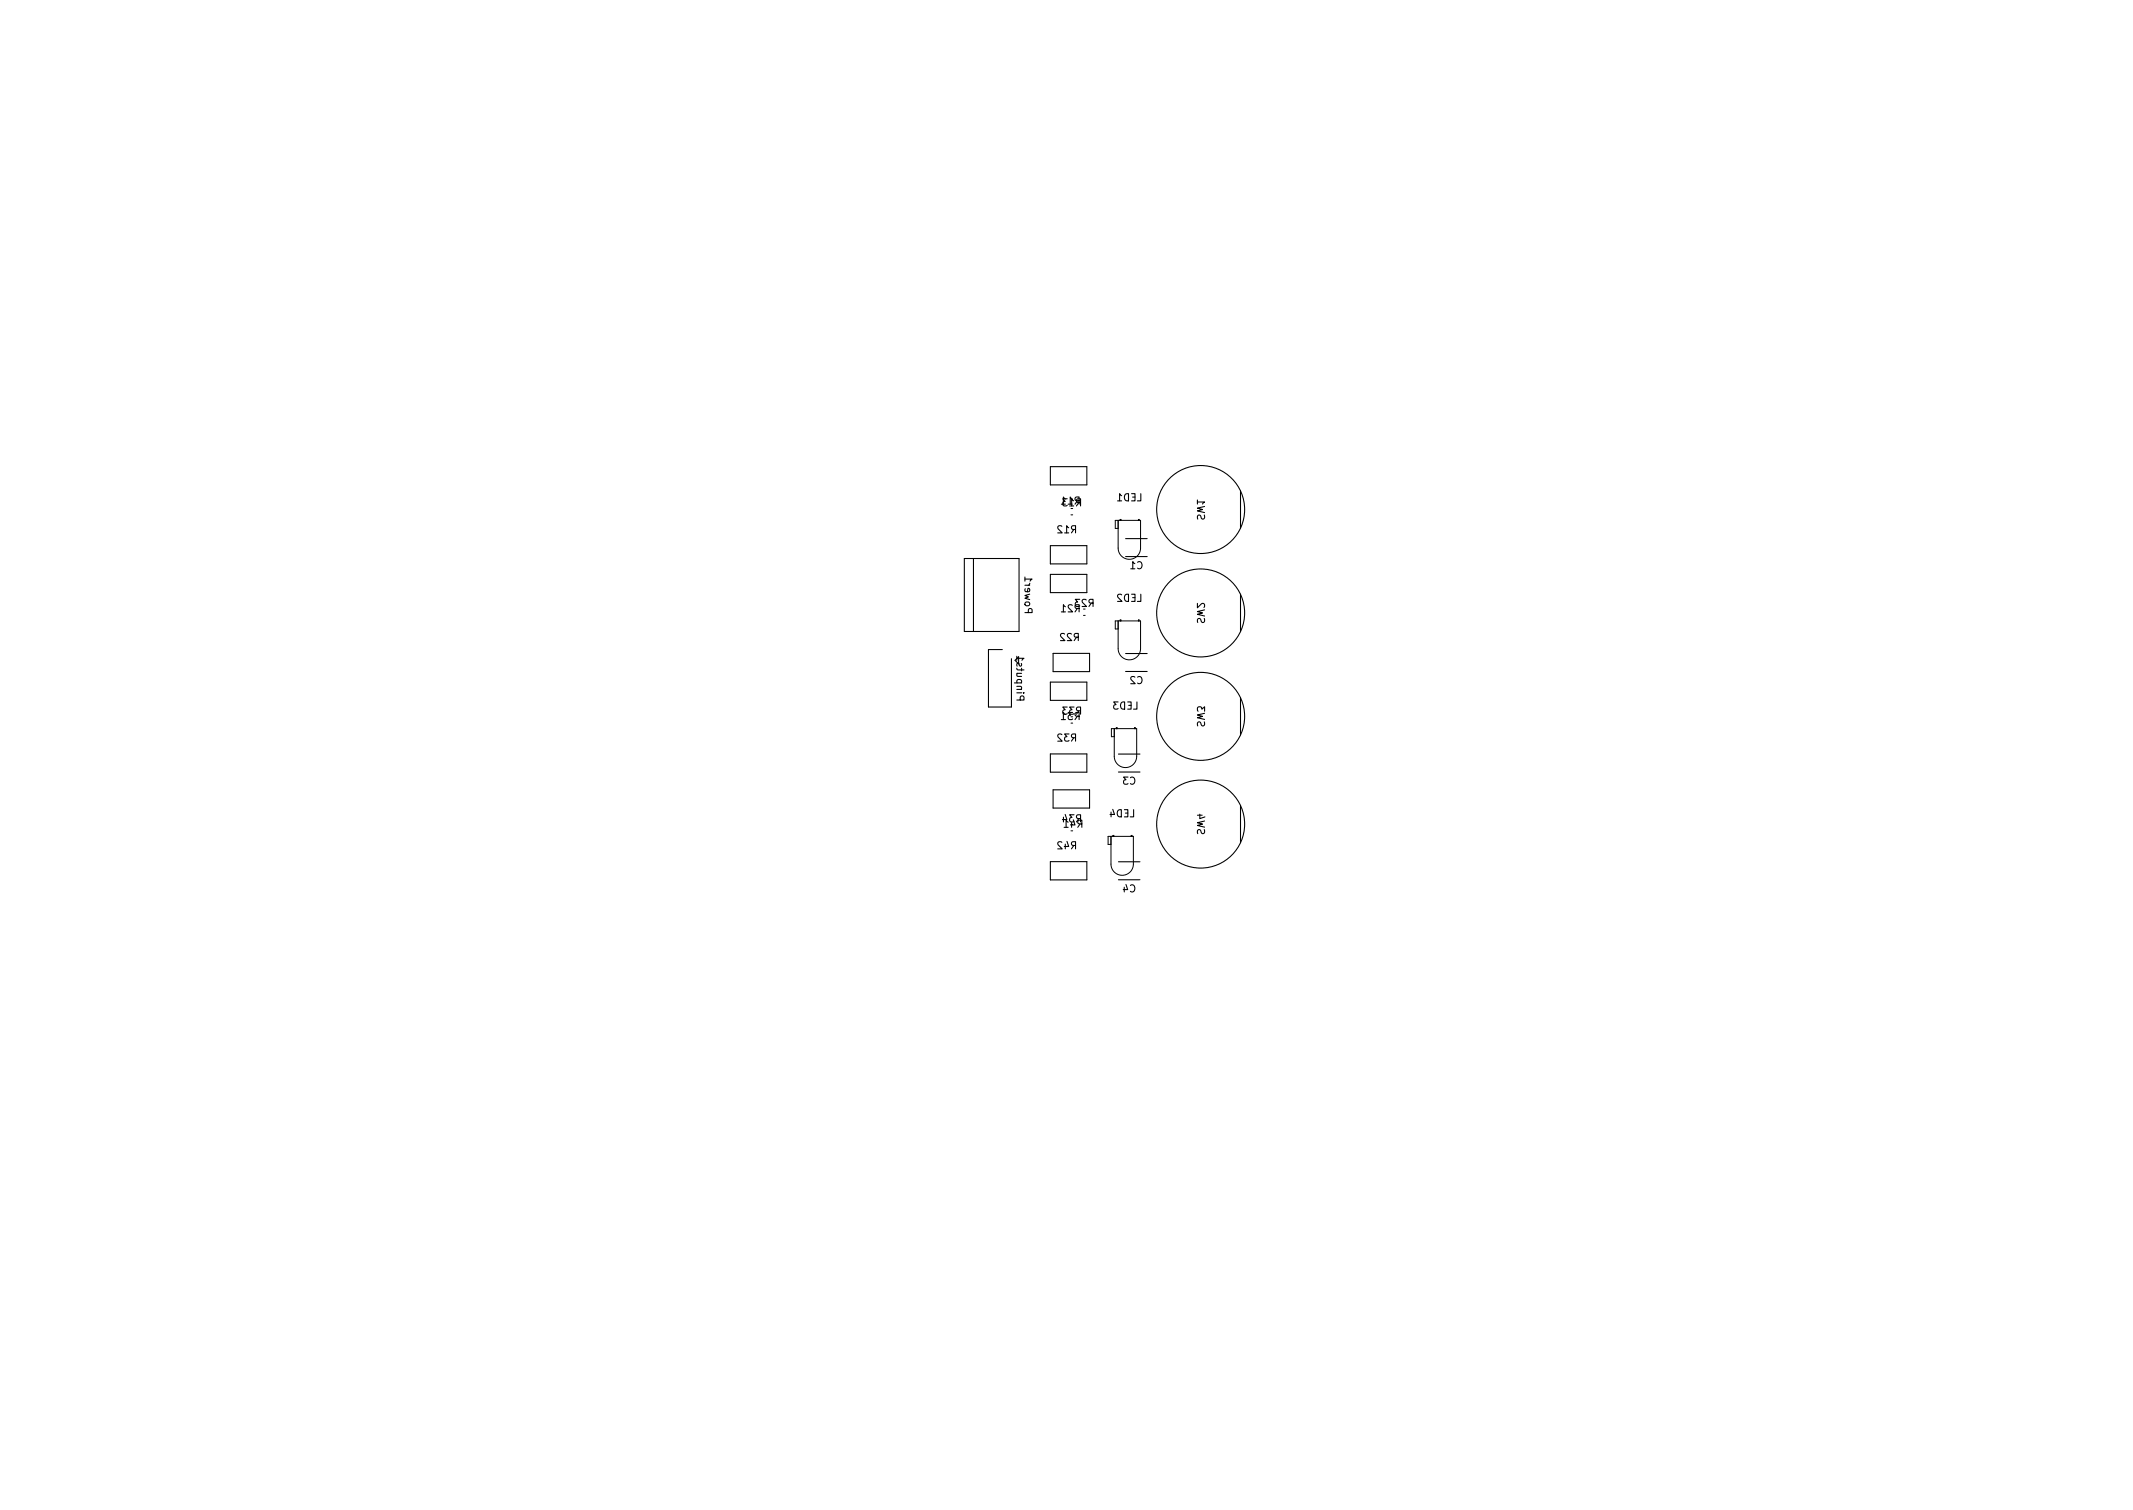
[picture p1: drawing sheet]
<svg xmlns="http://www.w3.org/2000/svg" width="297mm" height="210mm" viewBox="0 0 297 210" stroke-linecap="round" stroke-linejoin="round" font-family="sans-serif">
<defs><g id="words">
<g font-size="1.4">
<text x="150.3" y="85.2">R21</text>
<text x="141.6" y="97.4" transform="rotate(-90 141.6 97.4)">Pinputs1</text>
</g>
</g></defs>
<g fill="none" stroke="#000" stroke-width=".14">
<path d="M149.1 70.8h.3M149.1 71.7h.3M155.7 72.5v3.8a1.56 1.56 0 0 0 1.6 1.6 1.56 1.56 0 0 0 1.5-1.6v-3.8h-3.5v1.1h.4M156 72.5h.1M156 72.3h.1M156 72.3v.2M158.5 72.5h.1M158.5 72.3h.1M158.5 72.3v.2M149.1 99.8h.3M155.7 86.5v3.8a1.56 1.56 0 0 0 1.6 1.6 1.56 1.56 0 0 0 1.5-1.6v-3.8h-3.5v1.1h.4M156 86.5h.1"/>
<path d="M156 86.3h.1M156 86.3v.2M158.5 86.5h.1M158.5 86.3h.1M158.5 86.3v.2M149.1 100.7h.3M149.1 114.8h.3M149.1 115.7h.3M154.7 116.5v3.8a1.56 1.56 0 0 0 1.6 1.6 1.56 1.56 0 0 0 1.5-1.6v-3.8h-3.5v1.1h.4M155 116.5h.1M155 116.3h.1M155 116.3v.2"/>
<path d="M155.2 101.5v3.8a1.56 1.56 0 0 0 1.5 1.6 1.56 1.56 0 0 0 1.6-1.6v-3.8h-3.5v1.1h.4M155.5 101.5h.1M155.5 101.3h.1M155.5 101.3v.2M157.5 116.5h.1M157.5 116.3h.1M157.5 116.3v.2M158 101.5h.1M158 101.3h.1M158 101.3v.2"/>
</g>
<g fill="none" stroke="#000" stroke-width=".15">
<path d="M134.3 77.8h7.6v10.1h-7.6zM135.6 77.8v10.1M146.3 65h5.1v2.5h-5.1zM146.3 76h5.1v2.5h-5.1zM146.3 80h5.1v2.5h-5.1zM147.8 70.2h.6M147.9 73.3l-.4-.1-.2 .3 .6 .7h-.6M148.3 74.2h.5M148.4 69.5l-.3-.3v1M148.6 69.5h-.6l.3 .3-.3 .1v.5l.2 .1 .4-.1M148.8 70.2h.5M148.8 73.5l-.3-.3v1"/>
<path d="M149 70.5h.5M149.3 69.5l-.3-.3v1M149.5 69.7l-.3-.2v1M149.5 73.7l-.3 .5M149.8 73.7h-.5l-.1-.2 .1-.2 .5-.1v1M150 69.7l-.3 .5M150.2 70l-.3 .5M150.3 69.7h-.5l-.1-.2 .1-.2 .5-.1v1M150.5 70l-.5-.1-.1-.1 .1-.3h.5v1M155.6 69.7h.6M156.2 69l-.3-.3v1M156.7 68.9l.5-.2v1a.52 .52 0 0 1-.6-.2 .52 .52 0 0 1 .1-.6z"/>
<path d="M156.8 77.5h3M156.8 75h3M157.5 79.2h.5M157.6 68.7h.5v1h-.5M157.7 69.2h.4M158 78.5l-.2-.3v1M158.4 78.3a.47 .47 0 0 1 .7 .3 .47 .47 0 0 1-.5 .6l-.2-.1M158.9 68.7v1h-.5M166.7 69.9h1l-.2 .3M166.7 69.6v.6M167.7 71.7v.4l-.1 .2-.3-.1-.2-.4h-.3l-.1 .1 .1 .4M167.7 70.5l-1 .3 .8 .1-.8 .2 1 .3"/>
<path d="M172.8 68.3v5.2M139.6 90.4h-1.9v8h3.2v-6.7M141.6 97.5h1l-.1-.6h-.2l-.2 .1v.5M141.6 93l.1 .3h.9M141.6 91.7h1l-.3 .2M142.5 96.5h.1M142.7 85.3h1l-.1-.5-.2-.1-.1 .1-.1 .5M142.7 80.6h1l-.3 .3M142.7 81.5h.7M142.7 80.3v.6M142.8 83.9l.4-.1 .1 .1 .1 .3-.2 .1h-.3l-.2-.1zM142.8 82l-.1 .3 .2 .1 .4-.1v-.3l-.1-.1-.1 .5"/>
<path d="M143.4 82.7l-.7 .2 .5 .2-.5 .2 .7 .2M143.4 81.2l-.2 .3M146.3 95h5.1v2.5h-5.1zM146.7 91h5v2.5h-5zM147.8 85.2h.6M148.3 88.3l-.4-.1-.2 .3 .6 .7h-.6M148.4 84.5l-.3-.3v1M148.4 99.5l-.3-.3v1M148.6 98.5h-.6l.3 .3-.3 .1v.5l.2 .1 .4-.1M149.2 88.3l-.4-.1-.2 .3 .7 .7h-.7M149.3 84.3l-.4-.1-.1 .3 .6 .7h-.6M149.4 99.2h-.6l.3 .4-.3 .1v.4l.1 .1 .5-.1"/>
<path d="M149.6 98.5h-.6l.3 .3-.3 .1v.5l.1 .1 .5-.1M149.9 88.7l-.3 .5M150 84.7l-.3 .5M150 99.7l-.3 .5M150.2 88.7h-.5l-.1-.2v-.2l.6-.1v1M150.2 99l-.3 .5M150.3 84.7h-.5l-.1-.2 .1-.2 .5-.1v1M150.3 99.7h-.5l-.1-.2 .1-.2 .5-.1v1M150.4 83.5h-.7l.4 .3-.3 .1v.5l.1 .1 .5-.1M150.5 99l-.5-.1-.1-.1 .1-.3h.5v1M151.3 83.5h-.4l-.2 .2 .6 .8h-.6M152.2 84l-.5-.1-.1-.1 .1-.3h.5v1"/>
<path d="M155.7 97.7h-.6l.3 .4-.3 .1v.4l.2 .1 .4-.1M156.1 97.9l.5-.2v1a.52 .52 0 0 1-.5-.2 .52 .52 0 0 1 0-.6zM156.2 82.8l-.4-.1-.2 .3 .6 .7h-.6M156.7 82.9l.5-.2v1a.52 .52 0 0 1-.6-.2 .52 .52 0 0 1 .1-.6zM156.8 93.5h3M156.8 91h3M157 97.7h.5v1h-.5M157.2 98.2h.3M157.6 82.7h.5v1h-.5M157.7 83.2h.4M158 94.3l-.3-.1-.2 .3 .6 .7h-.6M158.3 97.7v1h-.4"/>
<path d="M158.4 94.3a.47 .47 0 0 1 .7 .3 .47 .47 0 0 1-.5 .6l-.2-.1M158.9 82.7v1h-.5M166.7 84v.6l.8-.6 .2 .2v.4M166.8 99l-.1-.4 .2-.2 .4 .1 .1 .2 .3-.3v.6M167.7 86.1v.4l-.1 .2-.3-.1-.2-.4h-.3l-.1 .1 .1 .4M167.7 84.9l-1 .3 .8 .1-.8 .2 1 .3M167.7 99.3l-1 .3 .8 .1-.8 .2 1 .3M172.8 82.7v5.2M172.8 97.1v5.2M146.3 105h5.1v2.5h-5.1zM146.3 120h5.1v2.5h-5.1zM146.7 110h5v2.5h-5z"/>
<path d="M147.8 100.2h.6M147.9 102.3l-.4-.1-.2 .3 .6 .7h-.6M147.9 117.3l-.4-.1-.2 .3 .6 .7h-.6M148.1 113.8v.7M148.2 115.2h.6M148.3 113.4l.3 .7h-.6M148.3 117.5v.7M148.6 117.2l.2 .7h-.6M148.8 114.5l-.3-.3v1M148.9 102.2h-.6l.3 .4-.3 .1v.4l.1 .1 .5-.1M149.2 114.5v.7M149.5 114.2l.2 .7h-.6"/>
<path d="M149.5 102.7l-.3 .5M149.5 117.7l-.3 .5M149.6 113.5h-.6l.3 .3-.3 .1v.5l.1 .1 .5-.1M149.8 102.7h-.5l-.1-.2 .1-.2 .5-.1v1M149.8 117.7h-.5l-.1-.2 .1-.2 .5-.1v1M150.2 114l-.3 .5M150.4 114.7l-.3 .5M150.5 114l-.5-.1-.1-.1 .1-.3h.5v1M150.7 114.7h-.5l-.1-.2v-.2l.6-.1v1M154.7 113.1v.6M155 112.7l.2 .7h-.6M155.7 112.9l.5-.2v1a.52 .52 0 0 1-.6-.2 .52 .52 0 0 1 .1-.6z"/>
<path d="M155.8 107.5h3M155.8 105h3M155.8 120h3M156.6 112.7h.5v1h-.5M156.7 113.2h.4M157.1 108.2h-.6l.3 .4-.3 .1v.4l.2 .1 .4-.1M157.4 108.3a.47 .47 0 0 1 .7 .3 .47 .47 0 0 1-.5 .6l-.2-.1M157.9 112.7v1h-.5M166.7 113.5h.7M167.1 113.4v.6l.7-.3M167.7 100.5v.4l-.1 .2-.3-.1-.2-.4h-.3l-.1 .1 .1 .4M167.7 115.5v.4l-.1 .2-.3-.1-.2-.4h-.3l-.1 .1 .1 .4"/>
<path d="M167.7 114.3l-1 .3 .8 .1-.8 .2 1 .3M172.8 112.1v5.2M155.8 122.5h3M156.6 123.5v.7M156.8 123.2l.2 .7h-.6M157.4 123.3a.47 .47 0 0 1 .7 .3 .47 .47 0 0 1-.5 .6l-.2-.1"/>
<circle cx="167.2" cy="70.9" r="6.1"/>
<circle cx="167.2" cy="99.7" r="6.1"/>
<circle cx="167.2" cy="85.3" r="6.1"/>
<circle cx="167.2" cy="114.7" r="6.1"/>
</g>
<use href="#words"/>
</svg>
